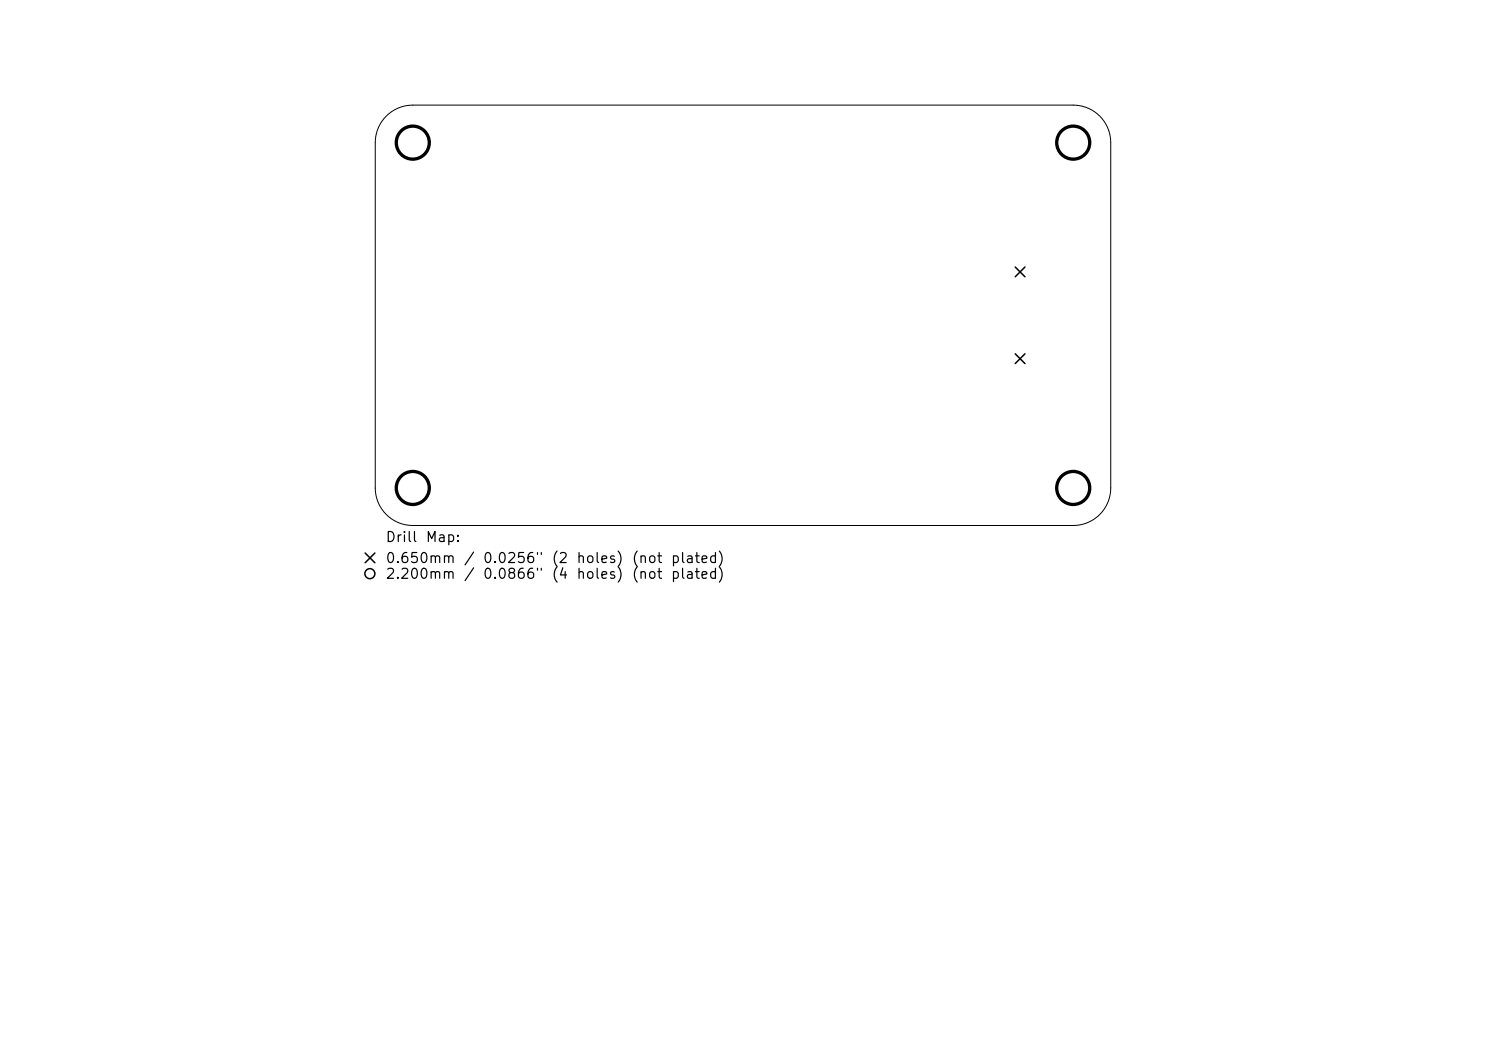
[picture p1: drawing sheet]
<svg xmlns="http://www.w3.org/2000/svg" width="297mm" height="210mm" viewBox="0 0 297 210" stroke-linecap="round" stroke-linejoin="round" font-family="sans-serif">
<defs><g id="words">
<g font-size="2">
<text x="76.9" y="108.8">Drill</text>
<text x="76.9" y="113">0.650mm</text>
<text x="84.9" y="108.8">Map:</text>
<text x="92.6" y="113">/</text>
<text x="96.4" y="113">0.0256&quot;</text>
<text x="110.1" y="113">(2</text>
<text x="115.1" y="113">holes)</text>
<text x="126.1" y="113">(not</text>
<text x="133.9" y="113">plated)</text>
<text x="76.9" y="116.2">2.200mm</text>
<text x="92.6" y="116.2">/</text>
<text x="96.4" y="116.2">0.0866&quot;</text>
<text x="110.1" y="116.2">(4</text>
<text x="115.1" y="116.2">holes)</text>
<text x="126.1" y="116.2">(not</text>
<text x="133.9" y="116.2">plated)</text>
</g>
</g></defs>
<path d="M77.2 23.2a7.5 7.5 0 0 1 5.3-2.2h132a7.5 7.5 0 0 1 7.5 7.5v69a7.5 7.5 0 0 1-7.5 7.5h-132a7.5 7.5 0 0 1-7.5-7.5v-69a7.5 7.5 0 0 1 2.2-5.3z" fill="none" stroke="#000" stroke-width=".2"/>
<g fill="none" stroke="#000" stroke-width=".3">
<path d="M202.9 53.4l2 1.9M204.9 53.4l-2 1.9M202.9 70.7l2 1.9M204.9 70.7l-2 1.9M73 110.5l1.9 2M74.9 110.5l-1.9 2"/>
<circle cx="73.9" cy="114.6" r="1"/>
</g>
<g fill="none" stroke="#000" stroke-width=".66">
<circle cx="82.5" cy="28.5" r="3.3"/>
<circle cx="214.5" cy="28.5" r="3.3"/>
<circle cx="82.5" cy="97.5" r="3.3"/>
<circle cx="214.5" cy="97.5" r="3.3"/>
</g>
<use href="#words"/>
</svg>
